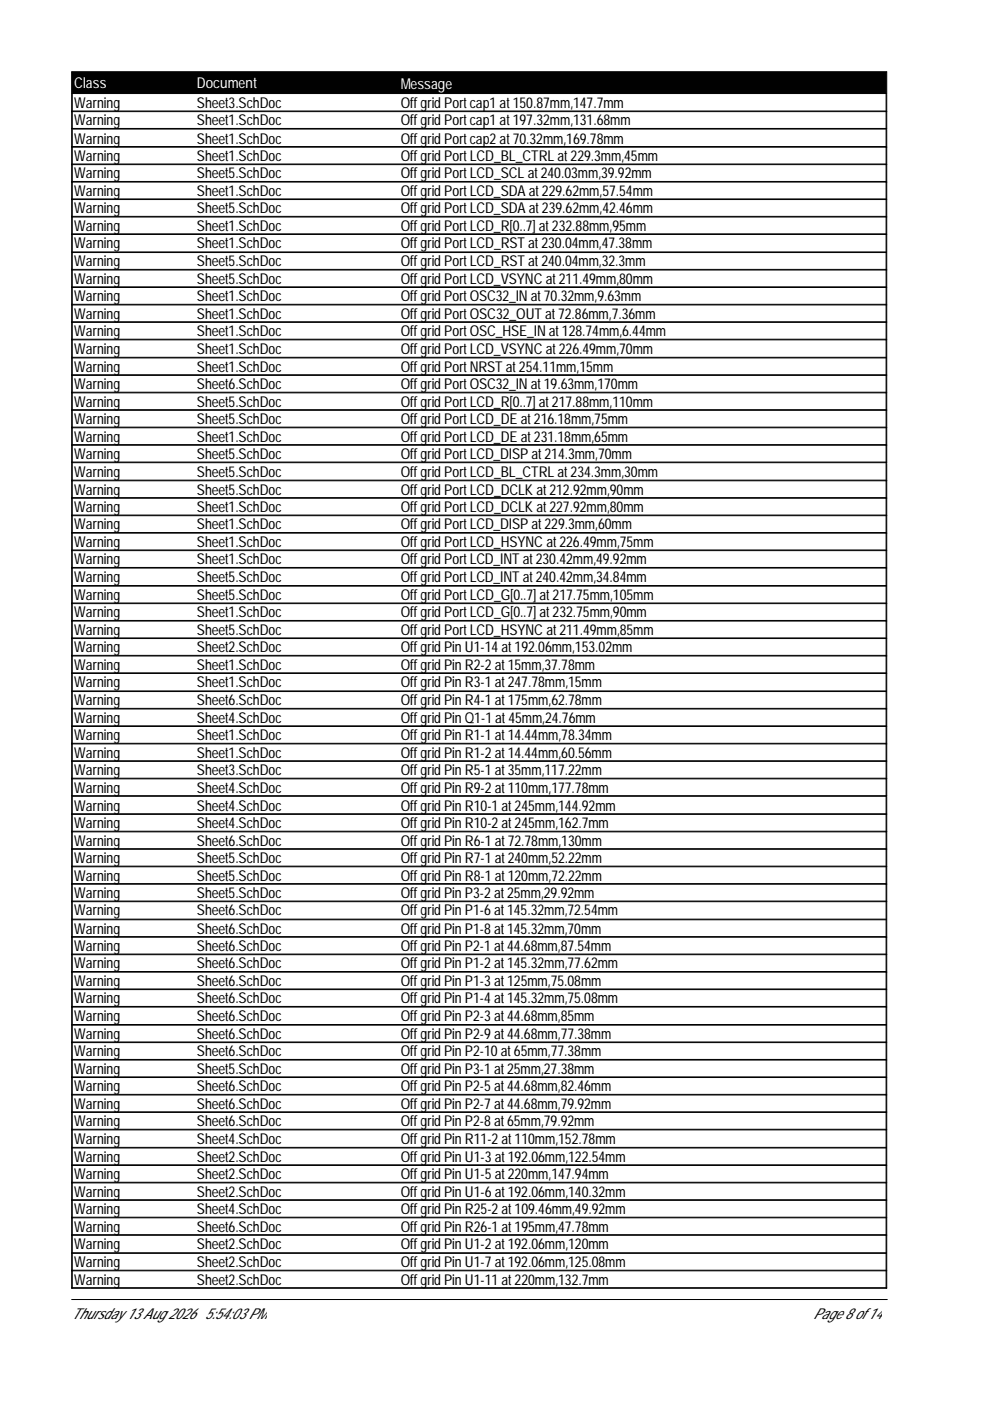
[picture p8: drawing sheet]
<svg xmlns="http://www.w3.org/2000/svg" width="210mm" height="297mm" viewBox="0 0 210 297" stroke-linecap="round" stroke-linejoin="round" font-family="sans-serif">
<defs><g id="words">
<g font-size="3.2" fill="#fff">
<text x="15.7" y="18.7">Class</text>
<text x="41.7" y="18.7">Document</text>
<text x="85" y="19">Message</text>
</g>
<g font-size="3.2">
<text x="15.7" y="22.9">Warning</text>
<text x="41.7" y="22.9">Sheet3.SchDoc</text>
<text x="85" y="22.9">Offgrid Portcap1 at150.87mm,147.7mm</text>
<text x="15.7" y="26.6">Warning</text>
<text x="41.7" y="26.6">Sheet1.SchDoc</text>
<text x="85" y="26.6">Offgrid Portcap1 at197.32mm,131.68mm</text>
<text x="15.7" y="30.4">Warning</text>
<text x="15.7" y="34.1">Warning</text>
<text x="41.7" y="30.4">Sheet1.SchDoc</text>
<text x="41.7" y="34.1">Sheet1.SchDoc</text>
<text x="85" y="30.4">Offgrid Portcap2 at70.32mm,169.78mm</text>
<text x="85" y="34.1">Offgrid PortLCD_BL_CTRL at229.3mm,45mm</text>
<text x="15.7" y="37.8">Warning</text>
<text x="15.7" y="41.5">Warning</text>
<text x="41.7" y="37.8">Sheet5.SchDoc</text>
<text x="41.7" y="41.5">Sheet1.SchDoc</text>
<text x="85" y="37.8">Offgrid PortLCD_SCL at240.03mm,39.92mm</text>
<text x="85" y="41.5">Offgrid PortLCD_SDA at229.62mm,57.54mm</text>
<text x="15.7" y="45.2">Warning</text>
<text x="41.7" y="45.2">Sheet5.SchDoc</text>
<text x="85" y="45.2">Offgrid PortLCD_SDA at239.62mm,42.46mm</text>
<text x="15.7" y="48.9">Warning</text>
<text x="15.7" y="52.6">Warning</text>
<text x="41.7" y="48.9">Sheet1.SchDoc</text>
<text x="41.7" y="52.6">Sheet1.SchDoc</text>
<text x="85" y="48.9">Offgrid PortLCD_R[0..7] at232.88mm,95mm</text>
<text x="85" y="52.6">Offgrid PortLCD_RST at230.04mm,47.38mm</text>
<text x="15.7" y="56.5">Warning</text>
<text x="41.7" y="56.5">Sheet5.SchDoc</text>
<text x="85" y="56.5">Offgrid PortLCD_RST at240.04mm,32.3mm</text>
<text x="15.7" y="60.2">Warning</text>
<text x="15.7" y="63.9">Warning</text>
<text x="41.7" y="60.2">Sheet5.SchDoc</text>
<text x="41.7" y="63.9">Sheet1.SchDoc</text>
<text x="85" y="60.2">Offgrid PortLCD_VSYNC at211.49mm,80mm</text>
<text x="85" y="63.9">Offgrid PortOSC32_IN at70.32mm,9.63mm</text>
<text x="15.7" y="67.6">Warning</text>
<text x="15.7" y="71.3">Warning</text>
<text x="41.7" y="67.6">Sheet1.SchDoc</text>
<text x="41.7" y="71.3">Sheet1.SchDoc</text>
<text x="85" y="67.6">Offgrid PortOSC32_OUT at72.86mm,7.36mm</text>
<text x="85" y="71.3">Offgrid PortOSC_HSE_IN at128.74mm,6.44mm</text>
<text x="15.7" y="75">Warning</text>
<text x="41.7" y="75">Sheet1.SchDoc</text>
<text x="85" y="75">Offgrid PortLCD_VSYNC at226.49mm,70mm</text>
<text x="15.7" y="78.8">Warning</text>
<text x="15.7" y="82.5">Warning</text>
<text x="41.7" y="78.8">Sheet1.SchDoc</text>
<text x="41.7" y="82.5">Sheet6.SchDoc</text>
<text x="85" y="78.8">Offgrid PortNRST at254.11mm,15mm</text>
<text x="85" y="82.5">Offgrid PortOSC32_IN at19.63mm,170mm</text>
<text x="15.7" y="86.2">Warning</text>
<text x="15.7" y="89.9">Warning</text>
<text x="41.7" y="86.2">Sheet5.SchDoc</text>
<text x="41.7" y="89.9">Sheet5.SchDoc</text>
<text x="85" y="86.2">Offgrid PortLCD_R[0..7] at217.88mm,110mm</text>
<text x="85" y="89.9">Offgrid PortLCD_DE at216.18mm,75mm</text>
<text x="15.7" y="93.6">Warning</text>
<text x="41.7" y="93.6">Sheet1.SchDoc</text>
<text x="85" y="93.6">Offgrid PortLCD_DE at231.18mm,65mm</text>
<text x="15.7" y="97.3">Warning</text>
<text x="15.7" y="101.2">Warning</text>
<text x="41.7" y="97.3">Sheet5.SchDoc</text>
<text x="41.7" y="101.2">Sheet5.SchDoc</text>
<text x="85" y="97.3">Offgrid PortLCD_DISP at214.3mm,70mm</text>
<text x="85" y="101.2">Offgrid PortLCD_BL_CTRL at234.3mm,30mm</text>
<text x="15.7" y="104.9">Warning</text>
<text x="41.7" y="104.9">Sheet5.SchDoc</text>
<text x="85" y="104.9">Offgrid PortLCD_DCLK at212.92mm,90mm</text>
<text x="15.7" y="108.6">Warning</text>
<text x="15.7" y="112.3">Warning</text>
<text x="41.7" y="108.6">Sheet1.SchDoc</text>
<text x="41.7" y="112.3">Sheet1.SchDoc</text>
<text x="85" y="108.6">Offgrid PortLCD_DCLK at227.92mm,80mm</text>
<text x="85" y="112.3">Offgrid PortLCD_DISP at229.3mm,60mm</text>
<text x="15.7" y="116">Warning</text>
<text x="15.7" y="119.7">Warning</text>
<text x="41.7" y="116">Sheet1.SchDoc</text>
<text x="41.7" y="119.7">Sheet1.SchDoc</text>
<text x="85" y="116">Offgrid PortLCD_HSYNC at226.49mm,75mm</text>
<text x="85" y="119.7">Offgrid PortLCD_INT at230.42mm,49.92mm</text>
<text x="15.7" y="123.4">Warning</text>
<text x="41.7" y="123.4">Sheet5.SchDoc</text>
<text x="85" y="123.4">Offgrid PortLCD_INT at240.42mm,34.84mm</text>
<text x="15.7" y="127.2">Warning</text>
<text x="15.7" y="130.9">Warning</text>
<text x="41.7" y="127.2">Sheet5.SchDoc</text>
<text x="41.7" y="130.9">Sheet1.SchDoc</text>
<text x="85" y="127.2">Offgrid PortLCD_G[0..7] at217.75mm,105mm</text>
<text x="85" y="130.9">Offgrid PortLCD_G[0..7] at232.75mm,90mm</text>
<text x="15.7" y="134.6">Warning</text>
<text x="41.7" y="134.6">Sheet5.SchDoc</text>
<text x="85" y="134.6">Offgrid PortLCD_HSYNC at211.49mm,85mm</text>
<text x="15.7" y="138.3">Warning</text>
<text x="15.7" y="142">Warning</text>
<text x="41.7" y="138.3">Sheet2.SchDoc</text>
<text x="41.7" y="142">Sheet1.SchDoc</text>
<text x="85" y="138.3">Offgrid Pin U1-14at192.06mm,153.02mm</text>
<text x="85" y="142">Offgrid Pin R2-2at15mm,37.78mm</text>
<text x="15.7" y="145.7">Warning</text>
<text x="15.7" y="149.5">Warning</text>
<text x="41.7" y="145.7">Sheet1.SchDoc</text>
<text x="41.7" y="149.5">Sheet6.SchDoc</text>
<text x="85" y="145.7">Offgrid Pin R3-1 at247.78mm,15mm</text>
<text x="85" y="149.5">Offgrid Pin R4-1 at175mm,62.78mm</text>
<text x="15.7" y="153.2">Warning</text>
<text x="41.7" y="153.2">Sheet4.SchDoc</text>
<text x="85" y="153.2">Offgrid Pin Q1-1 at45mm,24.76mm</text>
<text x="15.7" y="156.9">Warning</text>
<text x="15.7" y="160.7">Warning</text>
<text x="41.7" y="156.9">Sheet1.SchDoc</text>
<text x="41.7" y="160.7">Sheet1.SchDoc</text>
<text x="85" y="156.9">Offgrid Pin R1-1 at14.44mm,78.34mm</text>
<text x="85" y="160.7">Offgrid Pin R1-2at14.44mm,60.56mm</text>
<text x="15.7" y="164.4">Warning</text>
<text x="41.7" y="164.4">Sheet3.SchDoc</text>
<text x="85" y="164.4">Offgrid Pin R5-1 at35mm,117.22mm</text>
<text x="15.7" y="168.1">Warning</text>
<text x="15.7" y="171.9">Warning</text>
<text x="41.7" y="168.1">Sheet4.SchDoc</text>
<text x="41.7" y="171.9">Sheet4.SchDoc</text>
<text x="85" y="168.1">Offgrid Pin R9-2at110mm,177.78mm</text>
<text x="85" y="171.9">Offgrid Pin R10-1 at245mm,144.92mm</text>
<text x="15.7" y="175.6">Warning</text>
<text x="15.7" y="179.3">Warning</text>
<text x="41.7" y="175.6">Sheet4.SchDoc</text>
<text x="41.7" y="179.3">Sheet6.SchDoc</text>
<text x="85" y="175.6">Offgrid Pin R10-2at245mm,162.7mm</text>
<text x="85" y="179.3">Offgrid Pin R6-1 at72.78mm,130mm</text>
<text x="15.7" y="183">Warning</text>
<text x="41.7" y="183">Sheet5.SchDoc</text>
<text x="85" y="183">Offgrid Pin R7-1 at240mm,52.22mm</text>
<text x="15.7" y="186.7">Warning</text>
<text x="15.7" y="190.4">Warning</text>
<text x="41.7" y="186.7">Sheet5.SchDoc</text>
<text x="41.7" y="190.4">Sheet5.SchDoc</text>
<text x="85" y="186.7">Offgrid Pin R8-1 at120mm,72.22mm</text>
<text x="85" y="190.4">Offgrid Pin P3-2at25mm,29.92mm</text>
<text x="15.7" y="194.1">Warning</text>
<text x="15.7" y="197.9">Warning</text>
<text x="41.7" y="194.1">Sheet6.SchDoc</text>
<text x="41.7" y="197.9">Sheet6.SchDoc</text>
<text x="85" y="194.1">Offgrid Pin P1-6at145.32mm,72.54mm</text>
<text x="85" y="197.9">Offgrid Pin P1-8at145.32mm,70mm</text>
<text x="15.7" y="201.6">Warning</text>
<text x="41.7" y="201.6">Sheet6.SchDoc</text>
<text x="85" y="201.6">Offgrid Pin P2-1 at44.68mm,87.54mm</text>
<text x="15.7" y="205.3">Warning</text>
<text x="15.7" y="209">Warning</text>
<text x="41.7" y="205.3">Sheet6.SchDoc</text>
<text x="41.7" y="209">Sheet6.SchDoc</text>
<text x="85" y="205.3">Offgrid Pin P1-2at145.32mm,77.62mm</text>
<text x="85" y="209">Offgrid Pin P1-3at125mm,75.08mm</text>
<text x="15.7" y="212.7">Warning</text>
<text x="41.7" y="212.7">Sheet6.SchDoc</text>
<text x="85" y="212.7">Offgrid Pin P1-4at145.32mm,75.08mm</text>
<text x="15.7" y="216.4">Warning</text>
<text x="15.7" y="220.3">Warning</text>
<text x="41.7" y="216.4">Sheet6.SchDoc</text>
<text x="41.7" y="220.3">Sheet6.SchDoc</text>
<text x="85" y="216.4">Offgrid Pin P2-3at44.68mm,85mm</text>
<text x="85" y="220.3">Offgrid Pin P2-9at44.68mm,77.38mm</text>
<text x="15.7" y="224">Warning</text>
<text x="15.7" y="227.7">Warning</text>
<text x="41.7" y="224">Sheet6.SchDoc</text>
<text x="41.7" y="227.7">Sheet5.SchDoc</text>
<text x="85" y="224">Offgrid Pin P2-10at65mm,77.38mm</text>
<text x="85" y="227.7">Offgrid Pin P3-1 at25mm,27.38mm</text>
<text x="15.7" y="231.4">Warning</text>
<text x="41.7" y="231.4">Sheet6.SchDoc</text>
<text x="85" y="231.4">Offgrid Pin P2-5at44.68mm,82.46mm</text>
<text x="15.7" y="235.1">Warning</text>
<text x="15.7" y="238.8">Warning</text>
<text x="41.7" y="235.1">Sheet6.SchDoc</text>
<text x="41.7" y="238.8">Sheet6.SchDoc</text>
<text x="85" y="235.1">Offgrid Pin P2-7 at44.68mm,79.92mm</text>
<text x="85" y="238.8">Offgrid Pin P2-8at65mm,79.92mm</text>
<text x="15.7" y="242.5">Warning</text>
<text x="41.7" y="242.5">Sheet4.SchDoc</text>
<text x="85" y="242.5">Offgrid Pin R11-2at110mm,152.78mm</text>
<text x="15.7" y="246.3">Warning</text>
<text x="15.7" y="250">Warning</text>
<text x="41.7" y="246.3">Sheet2.SchDoc</text>
<text x="41.7" y="250">Sheet2.SchDoc</text>
<text x="85" y="246.3">Offgrid Pin U1-3at192.06mm,122.54mm</text>
<text x="85" y="250">Offgrid Pin U1-5at220mm,147.94mm</text>
<text x="15.7" y="253.7">Warning</text>
<text x="15.7" y="257.4">Warning</text>
<text x="41.7" y="253.7">Sheet2.SchDoc</text>
<text x="41.7" y="257.4">Sheet4.SchDoc</text>
<text x="85" y="253.7">Offgrid Pin U1-6at192.06mm,140.32mm</text>
<text x="85" y="257.4">Offgrid Pin R25-2at109.46mm,49.92mm</text>
<text x="15.7" y="261.1">Warning</text>
<text x="41.7" y="261.1">Sheet6.SchDoc</text>
<text x="85" y="261.1">Offgrid Pin R26-1 at195mm,47.78mm</text>
<text x="15.7" y="264.8">Warning</text>
<text x="15.7" y="268.7">Warning</text>
<text x="41.7" y="264.8">Sheet2.SchDoc</text>
<text x="41.7" y="268.7">Sheet2.SchDoc</text>
<text x="85" y="264.8">Offgrid Pin U1-2at192.06mm,120mm</text>
<text x="85" y="268.7">Offgrid Pin U1-7 at192.06mm,125.08mm</text>
<text x="15.7" y="272.4">Warning</text>
<text x="41.7" y="272.4">Sheet2.SchDoc</text>
<text x="85" y="272.4">Offgrid Pin U1-11 at220mm,132.7mm</text>
<text x="15.2" y="279.7">Thursday 13Aug 2026 5:54:03PM</text>
<text x="172.4" y="279.7">Page 8 of14</text>
</g>
</g></defs>
<path d="M15.2 15.2h172.8v4.6h-172.8z" fill="#000" stroke="#000" stroke-width=".21"/>
<g fill="none" stroke="#000" stroke-width=".21">
<path d="M15.2 20v7.4h172.8v-7.4M15.3 20v7.4M187.9 20v7.4M15.2 23.7h172.8M15.2 23.5h172.8M15.2 27.5v25.9h172.8v-25.9M15.2 27.2h172.8M15.2 31.2h172.8M15.2 31.1h172.8M15.2 34.9h172.8M15.2 34.8h172.8M15.2 38.6h172.8"/>
<path d="M15.2 38.5h172.8M15.3 27.5v25.9M187.9 27.5v25.9M15.2 53.5h172.8v22.3h-172.8zM15.2 42.3h172.8M15.2 42.2h172.8M15.2 46h172.8M15.2 45.9h172.8M15.2 49.7h172.8M15.2 49.6h172.8M15.2 57.2h172.8M15.2 57.1h172.8"/>
<path d="M15.3 53.5v22.3M187.9 53.5v22.3M15.2 75.9h172.8v22.2h-172.8zM15.2 60.9h172.8M15.2 60.8h172.8M15.2 64.7h172.8M15.2 64.5h172.8M15.2 68.4h172.8M15.2 68.2h172.8M15.2 72.1h172.8M15.2 71.9h172.8M15.2 79.6h172.8"/>
<path d="M15.2 79.5h172.8M15.3 75.9v22.2M187.9 75.9v22.2M15.2 98.2v25.9h172.8v-25.9M15.2 83.3h172.8M15.2 83.2h172.8M15.2 87h172.8M15.2 86.9h172.8M15.2 90.7h172.8M15.2 90.6h172.8M15.2 94.4h172.8M15.2 94.3h172.8"/>
<path d="M15.2 98h172.8M15.3 98.2v25.9M187.9 98.2v25.9M15.2 101.9h172.8M15.2 101.8h172.8M15.2 105.6h172.8M15.2 105.5h172.8M15.2 109.3h172.8M15.2 109.2h172.8M15.2 113h172.8M15.2 112.9h172.8M15.2 116.7h172.8"/>
<path d="M15.2 116.6h172.8M15.2 124.3h172.8v22.2h-172.8zM15.2 120.4h172.8M15.2 120.3h172.8M15.2 128h172.8M15.2 127.8h172.8M15.2 131.7h172.8M15.2 131.5h172.8M15.2 135.4h172.8M15.2 135.3h172.8M15.2 139.1h172.8M15.2 139h172.8"/>
<path d="M15.3 124.3v22.2M187.9 124.3v22.2M15.2 146.6h172.8v22.2h-172.8zM15.2 142.8h172.8M15.2 142.7h172.8M15.2 150.3h172.8M15.2 150.2h172.8M15.2 154h172.8M15.2 153.9h172.8M15.2 157.7h172.8M15.2 157.6h172.8M15.3 146.6v22.2"/>
<path d="M187.9 146.6v22.2M15.2 169v25.9h172.8v-25.9M15.2 161.4h172.8M15.2 161.3h172.8M15.2 165.1h172.8M15.2 165h172.8M15.2 168.7h172.8M15.2 172.7h172.8M15.2 172.5h172.8M15.2 176.4h172.8M15.2 176.2h172.8M15.2 179.9h172.8"/>
<path d="M15.3 169v25.9M187.9 169v25.9M15.2 195h172.8v22.2h-172.8zM15.2 180.1h172.8M15.2 183.8h172.8M15.2 183.6h172.8M15.2 187.5h172.8M15.2 187.3h172.8M15.2 191.2h172.8M15.2 191h172.8M15.2 198.7h172.8M15.2 198.6h172.8"/>
<path d="M15.3 195v22.2M187.9 195v22.2M15.2 217.4h172.8v25.9h-172.8zM15.2 202.4h172.8M15.2 202.3h172.8M15.2 206.1h172.8M15.2 206h172.8M15.2 209.8h172.8M15.2 209.7h172.8M15.2 213.5h172.8M15.2 213.4h172.8M15.3 217.4v25.9"/>
<path d="M187.9 217.4v25.9M15.2 221.1h172.8M15.2 220.9h172.8M15.2 224.8h172.8M15.2 224.6h172.8M15.2 228.5h172.8M15.2 228.3h172.8M15.2 232.2h172.8M15.2 232h172.8M15.2 235.9h172.8M15.2 235.7h172.8M15.2 239.6h172.8"/>
<path d="M15.2 239.4h172.8M15.2 243.4h172.8v22.2h-172.8zM15.2 247.1h172.8M15.2 247h172.8M15.2 250.8h172.8M15.2 250.7h172.8M15.2 254.5h172.8M15.2 254.4h172.8M15.2 258.2h172.8M15.2 258.1h172.8M15.3 243.4v22.2M187.9 243.4v22.2"/>
<path d="M15.2 265.7h172.8v7.4h-172.8zM15.2 261.9h172.8M15.2 261.8h172.8M15.2 269.4h172.8M15.2 269.3h172.8M15.2 273h172.8M15.2 275.5h172.9M15.3 265.7v7.4M187.9 265.7v7.4"/>
</g>
<use href="#words"/>
</svg>
